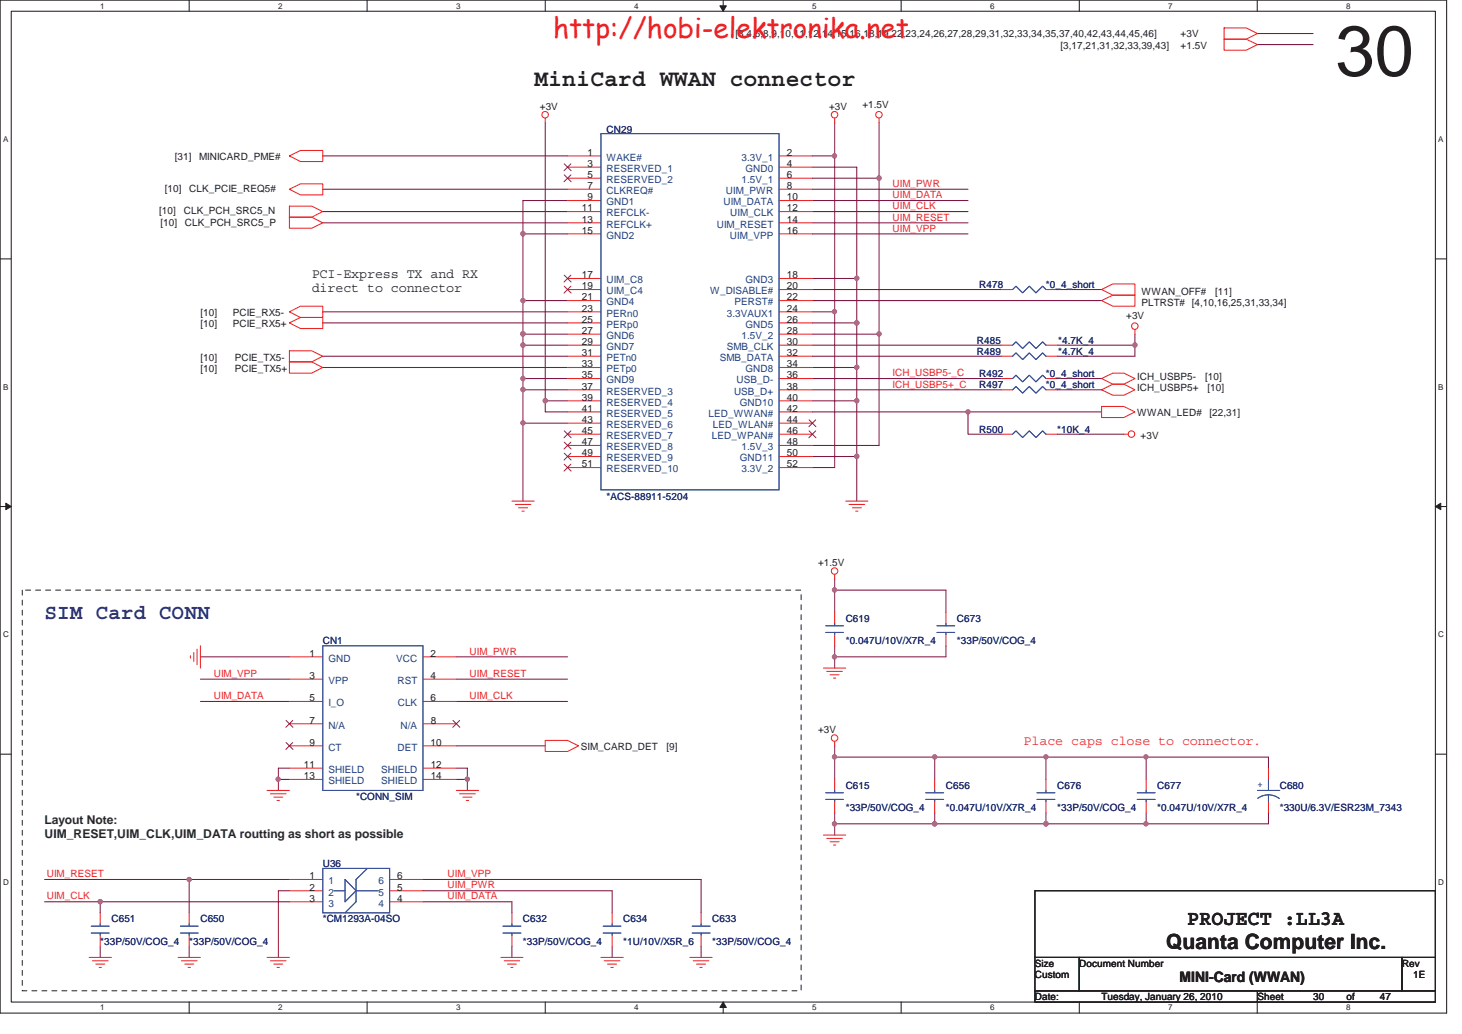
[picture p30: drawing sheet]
<svg xmlns="http://www.w3.org/2000/svg" width="297mm" height="210mm" viewBox="0 0 297 210" stroke-linecap="round" stroke-linejoin="round" font-family="sans-serif">
<defs><g id="words">
<text font-size="14.4" fill="#231f20" x="271.3" y="15.4">30</text>
<text font-size="5.6" fill="#ed2024" x="112.4" y="7.7">http://hobi-elektronika.net</text>
<text font-size="4.7" fill="#231f20" x="108.5" y="17.5">MiniCard WWAN connector</text>
<text font-size="4.3" fill="#2d2d72" x="9.1" y="125.6">SIM Card CONN</text>
<g font-size="4.3" fill="#231f20">
<text x="241.2" y="187.8">PROJECT :LL3A</text>
<text x="236.9" y="192.8">Quanta Computer Inc.</text>
</g>
<text font-size="2.9" fill="#231f20" x="239.6" y="199.4">MINI-Card (WWAN)</text>
<g font-size="2.7" fill="#231f20">
<text x="63.3" y="56.4">PCI-Express TX and RX</text>
<text x="63.3" y="59.3">direct to connector</text>
</g>
<text font-size="2.7" fill="#ec2426" x="208" y="151.4">Place caps close to connector.</text>
<g font-size="2.5" fill="#1d3f1e">
<text x="9.1" y="167.3">Layout Note:</text>
<text x="9.1" y="170.2">UIM_RESET,UIM_CLK,UIM_DATA routting as short as possible</text>
</g>
<g font-size="2" fill="#231f20">
<text x="149.4" y="7.6">[3,4,6,8,9,10,11,12,14,15,16,18,19,22,23,24,26,27,28,29,31,32,33,34,35,37,40,42,43,44,45,46]</text>
<text x="215.5" y="9.9">[3,17,21,31,32,33,39,43]</text>
<text x="239.9" y="9.9">+1.5V</text>
<text x="239.9" y="7.6">+3V</text>
<text x="109.7" y="22.3">+3V</text>
<text x="168.4" y="22.3">+3V</text>
<text x="175.2" y="21.8">+1.5V</text>
<text x="35.5" y="32.5">[31]</text>
<text x="40.5" y="32.5">MINICARD_PME#</text>
<text x="119.4" y="31.6">1</text>
<text x="119.4" y="33.9">3</text>
<text x="159.8" y="31.6">2</text>
<text x="159.8" y="33.9">4</text>
<text x="33.5" y="39">[10]</text>
<text x="38.4" y="39">CLK_PCIE_REQ5#</text>
<text x="119.4" y="36.1">5</text>
<text x="119.4" y="38.4">7</text>
<text x="119.4" y="40.7">9</text>
<text x="159.8" y="36.1">6</text>
<text x="159.8" y="40.7">10</text>
<text x="159.8" y="38.4">8</text>
<text x="32.3" y="43.5">[10]</text>
<text x="32.6" y="45.8">[10]</text>
<text x="37.3" y="43.5">CLK_PCH_SRC5_N</text>
<text x="37.5" y="45.8">CLK_PCH_SRC5_P</text>
<text x="118.2" y="42.9">11</text>
<text x="118.2" y="45.2">13</text>
<text x="118.2" y="47.5">15</text>
<text x="159.8" y="42.9">12</text>
<text x="159.8" y="47.5">16</text>
<text x="159.8" y="45.2">14</text>
<text x="118.2" y="56.5">17</text>
<text x="118.2" y="58.8">19</text>
<text x="159.8" y="58.8">20</text>
<text x="159.8" y="56.5">18</text>
<text x="231.9" y="59.8">WWAN_OFF#</text>
<text x="246.9" y="59.8">[11]</text>
<text x="40.7" y="64.1">[10]</text>
<text x="47.3" y="64.1">PCIE_RX5-</text>
<text x="118.2" y="61">21</text>
<text x="118.2" y="63.3">23</text>
<text x="118.2" y="65.5">25</text>
<text x="159.8" y="65.5">26</text>
<text x="159.8" y="61">22</text>
<text x="159.8" y="63.3">24</text>
<text x="228.8" y="64.8">+3V</text>
<text x="231.9" y="62.1">PLTRST# [4,10,16,25,31,33,34]</text>
<text x="40.7" y="66.4">[10]</text>
<text x="47.3" y="66.4">PCIE_RX5+</text>
<text x="118.2" y="67.8">27</text>
<text x="118.2" y="70.1">29</text>
<text x="159.8" y="67.8">28</text>
<text x="159.8" y="70.1">30</text>
<text x="40.7" y="75.6">[10]</text>
<text x="40.7" y="73.4">[10]</text>
<text x="47.7" y="75.6">PCIE_TX5+</text>
<text x="47.7" y="73.4">PCIE_TX5-</text>
<text x="118.2" y="72.3">31</text>
<text x="118.2" y="74.6">33</text>
<text x="118.2" y="76.8">35</text>
<text x="159.8" y="72.3">32</text>
<text x="159.8" y="74.6">34</text>
<text x="159.8" y="76.8">36</text>
<text x="231.1" y="77.2">ICH_USBP5-</text>
<text x="244.9" y="77.2">[10]</text>
<text x="118.2" y="79.1">37</text>
<text x="118.2" y="81.4">39</text>
<text x="118.2" y="83.6">41</text>
<text x="159.8" y="81.4">40</text>
<text x="159.8" y="79.1">38</text>
<text x="159.8" y="83.6">42</text>
<text x="231.1" y="79.5">ICH_USBP5+</text>
<text x="245.3" y="79.5">[10]</text>
<text x="118.2" y="85.9">43</text>
<text x="118.2" y="88.1">45</text>
<text x="159.8" y="88.1">46</text>
<text x="159.8" y="85.9">44</text>
<text x="231.1" y="84.5">WWAN_LED#</text>
<text x="231.7" y="89.2">+3V</text>
<text x="245.7" y="84.5">[22,31]</text>
<text x="118.2" y="90.4">47</text>
<text x="118.2" y="92.7">49</text>
<text x="118.2" y="94.9">51</text>
<text x="159.8" y="92.7">50</text>
<text x="159.8" y="90.4">48</text>
<text x="159.8" y="94.9">52</text>
<text x="166.2" y="115">+1.5V</text>
<text x="62.9" y="133.3">1</text>
<text x="62.9" y="137.9">3</text>
<text x="87.5" y="133.3">2</text>
<text x="87.5" y="137.9">4</text>
<text x="62.9" y="142.4">5</text>
<text x="87.5" y="142.4">6</text>
<text x="62.9" y="146.9">7</text>
<text x="87.5" y="146.9">8</text>
<text x="166.2" y="148.9">+3V</text>
<text x="61.7" y="156">11</text>
<text x="62.9" y="151.4">9</text>
<text x="87.5" y="151.4">10</text>
<text x="87.5" y="156">12</text>
<text x="118" y="152.3">SIM_CARD_DET</text>
<text x="135.4" y="152.3">[9]</text>
<text x="61.7" y="158.2">13</text>
<text x="87.5" y="158.2">14</text>
<text x="62.9" y="178.6">1</text>
<text x="80.7" y="178.6">6</text>
<text x="62.9" y="180.8">2</text>
<text x="62.9" y="183.1">3</text>
<text x="80.7" y="183.1">4</text>
<text x="80.7" y="180.8">5</text>
<text x="210.3" y="196.3">Size</text>
<text x="219.3" y="196.3">Document Number</text>
<text x="284.9" y="196.3">Rev</text>
<text x="210.3" y="198.6">Custom</text>
<text x="210.3" y="203.1">Date:</text>
<text x="223.8" y="203.1">Tuesday, January 26, 2010</text>
<text x="255.5" y="203.1">Sheet</text>
<text x="266.8" y="203.1">30</text>
<text x="273.6" y="203.1">of</text>
<text x="280.3" y="203.1">47</text>
<text x="287.1" y="198.6">1E</text>
</g>
<g font-size="2" fill="#2d2d72">
<text x="123.2" y="27">CN29</text>
<text x="199" y="58.5">R478</text>
<text x="212.5" y="58.5">*0_4_short</text>
<text x="198.5" y="69.8">R485</text>
<text x="215" y="69.8">*4.7K_4</text>
<text x="198.5" y="72">R489</text>
<text x="199" y="76.5">R492</text>
<text x="212.5" y="76.5">*0_4_short</text>
<text x="215" y="72">*4.7K_4</text>
<text x="199" y="78.8">R497</text>
<text x="212.5" y="78.8">*0_4_short</text>
<text x="199" y="87.8">R500</text>
<text x="214.8" y="87.8">*10K_4</text>
<text x="123.2" y="101.6">*ACS-88911-5204</text>
<text x="65.6" y="130.8">CN1</text>
<text x="171.8" y="126.3">C619</text>
<text x="171.8" y="130.8">*0.047U/10V/X7R_4</text>
<text x="194.4" y="126.3">C673</text>
<text x="194.4" y="130.8">*33P/50V/COG_4</text>
<text x="171.8" y="160.2">C615</text>
<text x="192.2" y="160.2">C656</text>
<text x="214.8" y="160.2">C676</text>
<text x="235.1" y="160.2">C677</text>
<text x="260" y="160.2">C680</text>
<text x="72.3" y="162.4">*CONN_SIM</text>
<text x="171.8" y="164.7">*33P/50V/COG_4</text>
<text x="192.2" y="164.7">*0.047U/10V/X7R_4</text>
<text x="214.8" y="164.7">*33P/50V/COG_4</text>
<text x="235.1" y="164.7">*0.047U/10V/X7R_4</text>
<text x="260" y="164.7">*330U/6.3V/ESR23M_7343</text>
<text x="65.6" y="176">U36</text>
<text x="20.4" y="191.8">*33P/50V/COG_4</text>
<text x="22.6" y="187.3">C651</text>
<text x="38.4" y="191.8">*33P/50V/COG_4</text>
<text x="40.7" y="187.3">C650</text>
<text x="65.6" y="187.3">*CM1293A-04SO</text>
<text x="106.3" y="187.3">C632</text>
<text x="106.3" y="191.8">*33P/50V/COG_4</text>
<text x="126.6" y="187.3">C634</text>
<text x="126.6" y="191.8">*1U/10V/X5R_6</text>
<text x="144.7" y="187.3">C633</text>
<text x="144.7" y="191.8">*33P/50V/COG_4</text>
</g>
<g font-size="2" fill="#1d437e">
<text x="123.2" y="32.6">WAKE#</text>
<text x="123.2" y="34.9">RESERVED_1</text>
<text x="150.7" y="32.6">3.3V_1</text>
<text x="151.5" y="34.9">GND0</text>
<text x="123.2" y="37.2">RESERVED_2</text>
<text x="123.2" y="39.4">CLKREQ#</text>
<text x="123.2" y="41.7">GND1</text>
<text x="147" y="41.7">UIM_DATA</text>
<text x="147.5" y="39.4">UIM_PWR</text>
<text x="150.7" y="37.2">1.5V_1</text>
<text x="123.2" y="43.9">REFCLK-</text>
<text x="123.2" y="46.2">REFCLK+</text>
<text x="145.6" y="46.2">UIM_RESET</text>
<text x="148.4" y="43.9">UIM_CLK</text>
<text x="123.2" y="48.5">GND2</text>
<text x="148.3" y="48.5">UIM_VPP</text>
<text x="123.2" y="57.5">UIM_C8</text>
<text x="123.2" y="59.8">UIM_C4</text>
<text x="144.3" y="59.8">W_DISABLE#</text>
<text x="151.5" y="57.5">GND3</text>
<text x="123.2" y="62">GND4</text>
<text x="123.2" y="64.3">PERn0</text>
<text x="147.7" y="64.3">3.3VAUX1</text>
<text x="149.3" y="62">PERST#</text>
<text x="123.2" y="66.5">PERp0</text>
<text x="123.2" y="68.8">GND6</text>
<text x="123.2" y="71.1">GND7</text>
<text x="147.7" y="71.1">SMB_CLK</text>
<text x="150.7" y="68.8">1.5V_2</text>
<text x="151.5" y="66.5">GND5</text>
<text x="123.2" y="73.3">PETn0</text>
<text x="123.2" y="75.6">PETp0</text>
<text x="123.2" y="77.8">GND9</text>
<text x="146.3" y="73.3">SMB_DATA</text>
<text x="149.6" y="77.8">USB_D-</text>
<text x="151.5" y="75.6">GND8</text>
<text x="123.2" y="80.1">RESERVED_3</text>
<text x="123.2" y="82.4">RESERVED_4</text>
<text x="149.1" y="80.1">USB_D+</text>
<text x="150.3" y="82.4">GND10</text>
<text x="123.2" y="84.6">RESERVED_5</text>
<text x="123.2" y="86.9">RESERVED_6</text>
<text x="123.2" y="89.2">RESERVED_7</text>
<text x="144" y="84.6">LED_WWAN#</text>
<text x="144.6" y="89.2">LED_WPAN#</text>
<text x="144.9" y="86.9">LED_WLAN#</text>
<text x="123.2" y="91.4">RESERVED_8</text>
<text x="123.2" y="93.7">RESERVED_9</text>
<text x="123.2" y="95.9">RESERVED_10</text>
<text x="150.3" y="93.7">GND11</text>
<text x="150.7" y="91.4">1.5V_3</text>
<text x="150.7" y="95.9">3.3V_2</text>
<text x="66.7" y="134.4">GND</text>
<text x="80.5" y="134.4">VCC</text>
<text x="66.7" y="138.9">VPP</text>
<text x="66.7" y="143.4">I_O</text>
<text x="80.8" y="138.9">RST</text>
<text x="80.8" y="143.4">CLK</text>
<text x="66.7" y="148">N/A</text>
<text x="81.4" y="148">N/A</text>
<text x="66.7" y="152.4">CT</text>
<text x="80.8" y="152.4">DET</text>
<text x="66.7" y="159.3">SHIELD</text>
<text x="66.7" y="157">SHIELD</text>
<text x="77.5" y="159.3">SHIELD</text>
<text x="77.5" y="157">SHIELD</text>
<text x="66.7" y="179.6">1</text>
<text x="76.9" y="179.6">6</text>
<text x="66.7" y="181.9">2</text>
<text x="66.7" y="184.1">3</text>
<text x="76.9" y="184.1">4</text>
<text x="76.9" y="181.9">5</text>
</g>
<g font-size="2" fill="#ec2426">
<text x="181.4" y="38">UIM_PWR</text>
<text x="181.4" y="40.3">UIM_DATA</text>
<text x="181.4" y="44.8">UIM_RESET</text>
<text x="181.4" y="42.5">UIM_CLK</text>
<text x="181.4" y="47">UIM_VPP</text>
<text x="181.4" y="76.4">ICH_USBP5-_C</text>
<text x="181.4" y="78.7">ICH_USBP5+_C</text>
<text x="43.4" y="137.5">UIM_VPP</text>
<text x="95.4" y="132.9">UIM_PWR</text>
<text x="95.4" y="137.5">UIM_RESET</text>
<text x="43.4" y="142">UIM_DATA</text>
<text x="95.4" y="142">UIM_CLK</text>
<text x="9.5" y="178.1">UIM_RESET</text>
<text x="90.9" y="178.1">UIM_VPP</text>
<text x="9.5" y="182.7">UIM_CLK</text>
<text x="90.9" y="182.7">UIM_DATA</text>
<text x="90.9" y="180.4">UIM_PWR</text>
</g>
<text font-size="2" fill="#3a53a4" x="255.5" y="159.8">+</text>
<g font-size="1.6" fill="#231f20">
<text x="20.4" y="1.7">1</text>
<text x="56.5" y="1.7">2</text>
<text x="92.7" y="1.7">3</text>
<text x="128.9" y="1.7">4</text>
<text x="165" y="1.7">5</text>
<text x="201.2" y="1.7">6</text>
<text x="237.4" y="1.7">7</text>
<text x="273.5" y="1.7">8</text>
<text x=".6" y="28.9">A</text>
<text x="292.2" y="28.9">A</text>
<text x=".6" y="79.2">B</text>
<text x="292.2" y="79.2">B</text>
<text x=".6" y="129.5">C</text>
<text x="292.2" y="129.5">C</text>
<text x=".6" y="179.7">D</text>
<text x="292.2" y="179.7">D</text>
<text x="20.4" y="205.2">1</text>
<text x="56.5" y="205.2">2</text>
<text x="92.7" y="205.2">3</text>
<text x="128.9" y="205.2">4</text>
<text x="165" y="205.2">5</text>
<text x="201.2" y="205.2">6</text>
<text x="237.4" y="205.2">7</text>
<text x="273.5" y="205.2">8</text>
</g>
</g></defs>
<path d="M0 0h293.9v205.7h-293.9zM2.3 2.3h289.3v201.2h-289.3z" fill="none" stroke="#231f20" stroke-width=".21"/>
<g fill="#fff">
<path d="M20.4 .3h.8v1.8h-.8z"/>
<path d="M20.4 203.7h.8v1.9h-.8z"/>
</g>
<path d="M38.4 0v2.3M38.4 203.5v2.2" fill="none" stroke="#231f20" stroke-width=".21"/>
<g fill="#fff">
<path d="M56.5 .3h.9v1.8h-.9z"/>
<path d="M56.5 203.7h.9v1.9h-.9z"/>
</g>
<path d="M74.6 0v2.3M74.6 203.5v2.2" fill="none" stroke="#231f20" stroke-width=".21"/>
<g fill="#fff">
<path d="M92.7 .3h.9v1.8h-.9z"/>
<path d="M92.7 203.7h.9v1.9h-.9z"/>
</g>
<path d="M110.8 0v2.3M110.8 203.5v2.2" fill="none" stroke="#231f20" stroke-width=".21"/>
<g fill="#fff">
<path d="M128.9 .3h.8v1.8h-.8z"/>
<path d="M128.9 203.7h.8v1.9h-.8z"/>
</g>
<path d="M146.9 0v2.3M146.9 203.5v2.2" fill="none" stroke="#231f20" stroke-width=".21"/>
<path d="M146.3 1.2h1.3l-.7 1.1z" fill="#231f20"/>
<path d="M146.3 1.2h1.3l-.7 1.1z" fill="none" stroke="#231f20" stroke-width=".2"/>
<path d="M146.9 203.5l.7 1.1h-1.3z" fill="#231f20"/>
<path d="M146.9 203.5l.7 1.1h-1.3z" fill="none" stroke="#231f20" stroke-width=".2"/>
<g fill="#fff">
<path d="M165 .3h.9v1.8h-.9z"/>
<path d="M165 203.7h.9v1.9h-.9z"/>
</g>
<path d="M183.1 0v2.3M183.1 203.5v2.2" fill="none" stroke="#231f20" stroke-width=".21"/>
<g fill="#fff">
<path d="M201.2 .3h.9v1.8h-.9z"/>
<path d="M201.2 203.7h.9v1.9h-.9z"/>
</g>
<path d="M219.3 0v2.3M219.3 203.5v2.2" fill="none" stroke="#231f20" stroke-width=".21"/>
<g fill="#fff">
<path d="M237.4 .3h.8v1.8h-.8z"/>
<path d="M237.4 203.7h.8v1.9h-.8z"/>
</g>
<path d="M255.4 0v2.3M255.4 203.5v2.2" fill="none" stroke="#231f20" stroke-width=".21"/>
<g fill="#fff">
<path d="M273.5 .3h.9v1.8h-.9z"/>
<path d="M273.5 203.7h.9v1.9h-.9z"/>
<path d="M.6 27.4h1.1v1.8h-1.1z"/>
<path d="M292.2 27.4h1.1v1.8h-1.1z"/>
<path d="M.6 77.7h1.1v1.8h-1.1z"/>
<path d="M292.2 77.7h1.1v1.8h-1.1z"/>
</g>
<path d="M0 52.6h2.3M291.6 52.6h2.3" fill="none" stroke="#231f20" stroke-width=".21"/>
<g fill="#fff">
<path d="M.6 128h1.2v1.8h-1.2z"/>
<path d="M292.2 128h1.2v1.8h-1.2z"/>
</g>
<path d="M0 102.9h2.3M291.6 102.9h2.3" fill="none" stroke="#231f20" stroke-width=".21"/>
<path d="M1.2 102.2l1.1 .7-1.1 .6z" fill="#231f20"/>
<path d="M1.2 102.2l1.1 .7-1.1 .6z" fill="none" stroke="#231f20" stroke-width=".2"/>
<path d="M291.6 102.9l1.1-.7v1.3z" fill="#231f20"/>
<path d="M291.6 102.9l1.1-.7v1.3z" fill="none" stroke="#231f20" stroke-width=".2"/>
<g fill="#fff">
<path d="M.6 178.3h1.2v1.8h-1.2z"/>
<path d="M292.2 178.3h1.2v1.8h-1.2z"/>
</g>
<path d="M0 153.2h2.3M291.6 153.2h2.3" fill="none" stroke="#231f20" stroke-width=".21"/>
<path d="M165.1 33.9h9v31.7M165.1 63.3h4.5M165.1 95h4.5M174.1 92.7v9.1" fill="none" stroke="#7f1542" stroke-width=".21"/>
<circle cx="174.1" cy="65.6" r=".43" fill="#b8529f"/>
<circle cx="174.1" cy="65.6" r=".43" fill="none" stroke="#b8529f" stroke-width=".21"/>
<circle cx="174.1" cy="56.5" r=".43" fill="#b8529f"/>
<circle cx="174.1" cy="56.5" r=".43" fill="none" stroke="#b8529f" stroke-width=".21"/>
<path d="M174.1 65.6v9" fill="none" stroke="#7f1542" stroke-width=".21"/>
<circle cx="174.1" cy="65.6" r=".43" fill="#b8529f"/>
<circle cx="174.1" cy="65.6" r=".43" fill="none" stroke="#b8529f" stroke-width=".21"/>
<path d="M106.3 76.9h9" fill="none" stroke="#7f1542" stroke-width=".21"/>
<circle cx="106.3" cy="76.9" r=".43" fill="#b8529f"/>
<circle cx="106.3" cy="76.9" r=".43" fill="none" stroke="#b8529f" stroke-width=".21"/>
<path d="M106.3 70.1h9" fill="none" stroke="#7f1542" stroke-width=".21"/>
<circle cx="106.2" cy="70.1" r=".44" fill="#b8529f"/>
<circle cx="106.2" cy="70.1" r=".44" fill="none" stroke="#b8529f" stroke-width=".21"/>
<path d="M106.3 67.9h9M106.3 85.9v15.9" fill="none" stroke="#7f1542" stroke-width=".21"/>
<circle cx="106.3" cy="85.9" r=".43" fill="#b8529f"/>
<circle cx="106.3" cy="85.9" r=".43" fill="none" stroke="#b8529f" stroke-width=".21"/>
<path d="M115.3 61h-9v6.9" fill="none" stroke="#7f1542" stroke-width=".21"/>
<circle cx="106.3" cy="67.8" r=".43" fill="#b8529f"/>
<circle cx="106.3" cy="67.8" r=".43" fill="none" stroke="#b8529f" stroke-width=".21"/>
<circle cx="106.3" cy="61" r=".43" fill="#b8529f"/>
<circle cx="106.3" cy="61" r=".43" fill="none" stroke="#b8529f" stroke-width=".21"/>
<path d="M106.3 47.5h9" fill="none" stroke="#7f1542" stroke-width=".21"/>
<circle cx="106.2" cy="47.5" r=".44" fill="#b8529f"/>
<circle cx="106.2" cy="47.5" r=".44" fill="none" stroke="#b8529f" stroke-width=".21"/>
<path d="M106.3 40.7h9M106.3 47.5v13.5M169.6 63.3v31.7" fill="none" stroke="#7f1542" stroke-width=".21"/>
<circle cx="169.5" cy="63.3" r=".43" fill="#b8529f"/>
<circle cx="169.5" cy="63.3" r=".43" fill="none" stroke="#b8529f" stroke-width=".21"/>
<path d="M169.6 24.9v6.8" fill="none" stroke="#7f1542" stroke-width=".21"/>
<circle cx="169.5" cy="31.7" r=".43" fill="#b8529f"/>
<circle cx="169.5" cy="31.7" r=".43" fill="none" stroke="#b8529f" stroke-width=".21"/>
<path d="M165.1 36.2h13.5v31.7" fill="none" stroke="#7f1542" stroke-width=".21"/>
<circle cx="178.6" cy="67.8" r=".43" fill="#b8529f"/>
<circle cx="178.6" cy="67.8" r=".43" fill="none" stroke="#b8529f" stroke-width=".21"/>
<circle cx="178.6" cy="36.2" r=".44" fill="#b8529f"/>
<circle cx="178.6" cy="36.2" r=".44" fill="none" stroke="#b8529f" stroke-width=".21"/>
<g fill="none" stroke="#7f1542" stroke-width=".21">
<path d="M165.1 38.4h31.6M178.6 24.9v11.3M165.1 40.7h31.6M165.1 45.3h31.6M165.1 43h31.6M165.1 47.5h31.6M65.6 72.3h49.7M65.6 74.6h49.7M65.6 65.6h49.7M165.1 70.1h38.4M165.1 72.3h38.4M165.1 67.9h13.5v22.6h-13.5"/>
<path d="M174.1 81.4v11.3"/>
</g>
<circle cx="174.1" cy="92.7" r=".44" fill="#b8529f"/>
<circle cx="174.1" cy="92.7" r=".44" fill="none" stroke="#b8529f" stroke-width=".21"/>
<path d="M106.3 40.7v6.8M106.3 67.9v9" fill="none" stroke="#7f1542" stroke-width=".21"/>
<circle cx="106.3" cy="67.8" r=".43" fill="#b8529f"/>
<circle cx="106.3" cy="67.8" r=".43" fill="none" stroke="#b8529f" stroke-width=".21"/>
<path d="M65.6 31.7h49.7M65.6 38.4h49.7M165.1 31.7h4.5M165.1 56.6h9M65.6 63.3h49.7M106.3 79.2v6.7M165.1 65.6h9M165.1 74.6h9M110.8 83.6h4.5M165.1 92.7h9M189.9 167.3h-20.3v2.3" fill="none" stroke="#7f1542" stroke-width=".21"/>
<circle cx="189.9" cy="167.3" r=".43" fill="#b8529f"/>
<circle cx="189.9" cy="167.3" r=".43" fill="none" stroke="#b8529f" stroke-width=".21"/>
<circle cx="169.5" cy="167.3" r=".43" fill="#b8529f"/>
<circle cx="169.5" cy="167.3" r=".43" fill="none" stroke="#b8529f" stroke-width=".21"/>
<path d="M232.9 167.3h24.8" fill="none" stroke="#7f1542" stroke-width=".21"/>
<circle cx="232.8" cy="167.3" r=".43" fill="#b8529f"/>
<circle cx="232.8" cy="167.3" r=".43" fill="none" stroke="#b8529f" stroke-width=".21"/>
<path d="M189.9 167.3h22.6" fill="none" stroke="#7f1542" stroke-width=".21"/>
<circle cx="212.5" cy="167.3" r=".43" fill="#b8529f"/>
<circle cx="212.5" cy="167.3" r=".43" fill="none" stroke="#b8529f" stroke-width=".21"/>
<circle cx="189.9" cy="167.3" r=".43" fill="#b8529f"/>
<circle cx="189.9" cy="167.3" r=".43" fill="none" stroke="#b8529f" stroke-width=".21"/>
<path d="M169.6 153.8v4.5M189.9 153.8h22.6v4.5M212.5 153.8h20.4" fill="none" stroke="#7f1542" stroke-width=".21"/>
<circle cx="212.5" cy="153.7" r=".43" fill="#b8529f"/>
<circle cx="212.5" cy="153.7" r=".43" fill="none" stroke="#b8529f" stroke-width=".21"/>
<circle cx="189.9" cy="153.7" r=".43" fill="#b8529f"/>
<circle cx="189.9" cy="153.7" r=".43" fill="none" stroke="#b8529f" stroke-width=".21"/>
<path d="M169.6 151.5v2.3M189.9 153.8v4.5M257.7 153.8h-24.8v4.5M212.5 165.1v2.2" fill="none" stroke="#7f1542" stroke-width=".21"/>
<circle cx="232.8" cy="153.7" r=".43" fill="#b8529f"/>
<circle cx="232.8" cy="153.7" r=".43" fill="none" stroke="#b8529f" stroke-width=".21"/>
<path d="M169.6 153.8h20.3" fill="none" stroke="#7f1542" stroke-width=".21"/>
<circle cx="169.5" cy="153.7" r=".43" fill="#b8529f"/>
<circle cx="169.5" cy="153.7" r=".43" fill="none" stroke="#b8529f" stroke-width=".21"/>
<path d="M257.7 153.8v2.2M169.6 165.1v2.2M189.9 165.1v2.2M232.9 165.1v2.2h-20.4" fill="none" stroke="#7f1542" stroke-width=".21"/>
<circle cx="212.5" cy="167.3" r=".43" fill="#b8529f"/>
<circle cx="212.5" cy="167.3" r=".43" fill="none" stroke="#b8529f" stroke-width=".21"/>
<path d="M169.6 131.1v2.3h22.6" fill="none" stroke="#7f1542" stroke-width=".21"/>
<circle cx="169.5" cy="133.4" r=".43" fill="#b8529f"/>
<circle cx="169.5" cy="133.4" r=".43" fill="none" stroke="#b8529f" stroke-width=".21"/>
<path d="M169.6 117.6v2.2h22.6M192.2 131.1v2.3" fill="none" stroke="#7f1542" stroke-width=".21"/>
<circle cx="169.5" cy="119.8" r=".43" fill="#b8529f"/>
<circle cx="169.5" cy="119.8" r=".43" fill="none" stroke="#b8529f" stroke-width=".21"/>
<path d="M110.8 81.4v2.2M169.6 119.8v4.6M192.2 119.8v4.6M169.6 133.4v2.3" fill="none" stroke="#7f1542" stroke-width=".21"/>
<circle cx="110.8" cy="81.4" r=".44" fill="#b8529f"/>
<circle cx="110.8" cy="81.4" r=".44" fill="none" stroke="#b8529f" stroke-width=".21"/>
<path d="M196.7 83.6h27.1" fill="none" stroke="#7f1542" stroke-width=".21"/>
<circle cx="196.7" cy="83.6" r=".43" fill="#b8529f"/>
<circle cx="196.7" cy="83.6" r=".43" fill="none" stroke="#b8529f" stroke-width=".21"/>
<g fill="none" stroke="#7f1542" stroke-width=".21">
<path d="M110.8 24.9v56.5h4.5M169.6 31.7v31.6M65.6 45.3h49.7M65.6 43h49.7M165.1 58.8h38.4M214.8 58.8h9M165.1 61h58.7M165.1 76.9h38.4M165.1 79.2h38.4M214.8 79.2h9M214.8 76.9h9M106.3 85.9h9"/>
<path d="M165.1 81.4h9M165.1 83.6h31.6v4.6h6.8M214.8 88.2h13.5M257.7 165.1v2.2"/>
</g>
<circle cx="174.1" cy="81.4" r=".44" fill="#b8529f"/>
<circle cx="174.1" cy="81.4" r=".44" fill="none" stroke="#b8529f" stroke-width=".21"/>
<path d="M106.3 79.2h9" fill="none" stroke="#7f1542" stroke-width=".21"/>
<circle cx="106.3" cy="79.1" r=".43" fill="#b8529f"/>
<circle cx="106.3" cy="79.1" r=".43" fill="none" stroke="#b8529f" stroke-width=".21"/>
<path d="M255.5 9.1h11.3M255.5 6.8h11.3M106.3 76.9v2.3M214.8 70.1h15.8v2.2h-15.8" fill="none" stroke="#7f1542" stroke-width=".21"/>
<circle cx="230.6" cy="70.1" r=".44" fill="#b8529f"/>
<circle cx="230.6" cy="70.1" r=".44" fill="none" stroke="#b8529f" stroke-width=".21"/>
<path d="M174.1 74.6v6.8M230.6 67.9v2.2" fill="none" stroke="#7f1542" stroke-width=".21"/>
<circle cx="174.1" cy="74.6" r=".43" fill="#b8529f"/>
<circle cx="174.1" cy="74.6" r=".43" fill="none" stroke="#b8529f" stroke-width=".21"/>
<path d="M56.6 158.3h2.2M95 156v2.3h-2.3" fill="none" stroke="#7f1542" stroke-width=".21"/>
<circle cx="56.5" cy="158.2" r=".43" fill="#b8529f"/>
<circle cx="56.5" cy="158.2" r=".43" fill="none" stroke="#b8529f" stroke-width=".21"/>
<path d="M40.7 133.4h18.1M40.7 137.9h18.1M92.7 133.4h22.6M92.7 137.9h22.6M40.7 142.4h18.1M58.8 156h-2.2v4.5M92.7 142.4h22.6M92.7 156h2.3M92.7 151.5h18.1M95 158.3v2.2" fill="none" stroke="#7f1542" stroke-width=".21"/>
<circle cx="94.9" cy="158.2" r=".43" fill="#b8529f"/>
<circle cx="94.9" cy="158.2" r=".43" fill="none" stroke="#b8529f" stroke-width=".21"/>
<path d="M9.1 178.6h49.7M38.4 178.6v6.8M20.4 192.2v2.2M20.4 183.1v2.3" fill="none" stroke="#7f1542" stroke-width=".21"/>
<circle cx="38.4" cy="178.6" r=".43" fill="#b8529f"/>
<circle cx="38.4" cy="178.6" r=".43" fill="none" stroke="#b8529f" stroke-width=".21"/>
<path d="M20.4 183.1h38.4" fill="none" stroke="#7f1542" stroke-width=".21"/>
<circle cx="20.3" cy="183.1" r=".44" fill="#b8529f"/>
<circle cx="20.3" cy="183.1" r=".44" fill="none" stroke="#b8529f" stroke-width=".21"/>
<path d="M85.9 178.6h56.5v6.8M9.1 183.1h11.3M38.4 192.2v2.2M58.8 180.9h-2.2v13.5M85.9 180.9h38.5v4.5M85.9 183.1h18.1v2.3M104 192.2v2.2M124.4 192.2v2.2M142.4 192.2v2.2" fill="none" stroke="#7f1542" stroke-width=".21"/>
<g fill="none" stroke="#ec2426" stroke-width=".21">
<path d="M248.7 8h4.5l2.3 1.1-2.3 1.1h-4.5zM248.7 5.7h4.5l2.3 1.1-2.3 1.2h-4.5zM58.8 38.4l2.2-1.1h4.6v2.3h-4.6zM58.8 31.7l2.2-1.1h4.6v2.2h-4.6zM110.8 24v.9M115.3 31.7h6.8M115.3 33.9h6.8M115.3 36.2h6.8M115.3 38.4h6.8M158.3 31.7h6.8M158.3 33.9h6.8M158.3 36.2h6.8"/>
<path d="M158.3 38.4h6.8M169.6 24v.9M178.6 24v.9M58.8 41.9h4.5l2.3 1.1-2.3 1.1h-4.5zM58.8 44.1h4.5l2.3 1.2-2.3 1.1h-4.5zM115.3 58.8h6.8M115.3 40.7h6.8M115.3 43h6.8M115.3 45.3h6.8M115.3 47.5h6.8M115.3 56.6h6.8M158.3 58.8h6.8"/>
<path d="M158.3 40.7h6.8M158.3 43h6.8M158.3 45.3h6.8M158.3 47.5h6.8M158.3 56.6h6.8M203.5 58.8h2.2M212.5 58.8h2.3M223.8 58.8l2.3-1.1h4.5v2.2h-4.5zM58.8 73.5h4.5l2.3 1.1-2.3 1.2h-4.5zM58.8 71.2h4.5l2.3 1.1-2.3 1.2h-4.5zM58.8 65.6l2.2-1.1h4.6v2.2h-4.6zM58.8 63.3l2.2-1.1h4.6v2.3h-4.6z"/>
<path d="M115.3 79.2h6.8M115.3 70.1h6.8M115.3 72.3h6.8M115.3 61h6.8M115.3 63.3h6.8M115.3 65.6h6.8M115.3 67.9h6.8M115.3 74.6h6.8M115.3 76.9h6.8M158.3 79.2h6.8M158.3 70.1h6.8M158.3 72.3h6.8"/>
<path d="M158.3 61h6.8M158.3 63.3h6.8M158.3 65.6h6.8M158.3 67.9h6.8M158.3 74.6h6.8M158.3 76.9h6.8M203.5 79.2h2.2M203.5 70.1h2.2M203.5 72.3h2.2M203.5 76.9h2.2M212.5 79.2h2.3M212.5 70.1h2.3"/>
<path d="M212.5 72.3h2.3M212.5 76.9h2.3M223.8 61l2.3-1.1h4.5v2.3h-4.5zM223.8 76.9l2.3-1.1h2.2l2.3 1.1-2.3 1.1h-2.2zM223.8 79.2l2.3-1.2h2.2l2.3 1.2-2.3 1.1h-2.2zM230.6 66.9v1M115.3 88.2h6.8M115.3 81.4h6.8M115.3 83.6h6.8M115.3 85.9h6.8M115.3 90.5h6.8M115.3 92.7h6.8"/>
<path d="M115.3 95h6.8M158.3 88.2h6.8M158.3 81.4h6.8M158.3 83.6h6.8M158.3 85.9h6.8M158.3 90.5h6.8M158.3 92.7h6.8M158.3 95h6.8M203.5 88.2h2.2M212.5 88.2h2.3M223.8 82.5h4.5l2.3 1.1-2.3 1.2h-4.5zM228.3 88.2h.9"/>
<path d="M104 101.8h4.5M104.7 102.4h3.2M105.4 103.1h1.8M106 103.8h.5M169.6 116.7v.9M171.8 101.8h4.6M172.5 102.4h3.2M173.2 103.1h1.8M173.9 103.8h.4M38.7 133.2v.4M39.4 132.5v1.8M40 131.8v3.2"/>
<path d="M40.7 131.1v4.6M58.8 133.4h6.8M58.8 137.9h6.8M85.9 133.4h6.8M85.9 137.9h6.8M167.3 135.7h4.5M168 136.4h3.2M168.7 137h1.8M169.3 137.7h.5M169.6 124.4v2.2M169.6 128.9v2.2M192.2 124.4v2.2"/>
<path d="M192.2 128.9v2.2M58.8 142.4h6.8M58.8 147h6.8M58.8 151.5h6.8M58.8 158.3h6.8M58.8 156h6.8M85.9 142.4h6.8M85.9 147h6.8M85.9 151.5h6.8M85.9 158.3h6.8M85.9 156h6.8M110.8 150.4h4.5l2.3 1.1-2.3 1.1h-4.5z"/>
<path d="M169.6 158.3v2.2M169.6 150.6v.9M189.9 158.3v2.2M212.5 158.3v2.2M232.9 158.3v2.2M257.7 156v2.3M54.3 160.5h4.5M54.9 161.2h3.2M55.6 161.9h1.8M56.3 162.6h.5M58.8 178.6h6.8M79.2 178.6h6.7"/>
<path d="M92.7 160.5h4.5M93.4 161.2h3.2M94.1 161.9h1.8M94.7 162.6h.5M167.3 169.6h4.5M168 170.3h3.2M168.7 170.9h1.8M169.3 171.6h.5M169.6 162.8v2.3M189.9 162.8v2.3M212.5 162.8v2.3M232.9 162.8v2.3"/>
<path d="M257.7 162.8v2.3M18.1 194.4h4.5M18.8 195.1h3.2M19.5 195.8h1.8M20.1 196.5h.5M20.4 185.4v2.3M20.4 189.9v2.3M36.2 194.4h4.5M36.9 195.1h3.1M37.5 195.8h1.9M38.2 196.5h.5M38.4 185.4v2.3"/>
<path d="M38.4 189.9v2.3M54.3 194.4h4.5M54.9 195.1h3.2M55.6 195.8h1.8M56.3 196.5h.5M58.8 180.9h6.8M58.8 183.1h6.8M79.2 180.9h6.7M79.2 183.1h6.7M101.8 194.4h4.5M102.4 195.1h3.2M103.1 195.8h1.8"/>
<path d="M103.8 196.5h.4M104 185.4v2.3M104 189.9v2.3M122.1 194.4h4.5M122.8 195.1h3.1M123.4 195.8h1.9M124.1 196.5h.5M124.4 185.4v2.3M124.4 189.9v2.3M140.2 194.4h4.5M140.8 195.1h3.2M141.5 195.8h1.8"/>
<path d="M142.2 196.5h.5M142.4 185.4v2.3M142.4 189.9v2.3"/>
<circle cx="110.8" cy="23.3" r=".66"/>
<circle cx="169.6" cy="23.3" r=".66"/>
<circle cx="178.6" cy="23.3" r=".66"/>
<circle cx="230.6" cy="66.2" r=".66"/>
<circle cx="229.9" cy="88.2" r=".66"/>
<circle cx="169.6" cy="116" r=".66"/>
<circle cx="169.6" cy="149.9" r=".66"/>
</g>
<path d="M210.3 180.9h81.3v13.5h-81.3zM210.3 194.4h9v6.8h-9zM219.3 194.4h65.6v6.8h-65.6zM284.9 194.4h6.7v6.8h-6.7zM210.3 201.2h45.2v2.3h-45.2zM255.5 201.2h36.1v2.3h-36.1z" fill="none" stroke="#231f20" stroke-width=".21"/>
<path d="M4.5 119.8h158.3v81.4h-158.3z" fill="none" stroke="#231f20" stroke-width=".2" stroke-dasharray="1 1 1 1 1 1 1 1"/>
<g fill="none" stroke="#3a53a4" stroke-width=".21">
<path d="M122.1 27.1h36.2v72.4h-36.2zM205.7 58.8l.7-.7 1.4 1.4 1.3-1.4 1.4 1.4 1.3-1.4 .7 .7M205.7 79.2l.7-.7 1.4 1.3 1.3-1.3 1.4 1.3 1.3-1.3 .7 .7M205.7 76.9l.7-.7 1.4 1.4 1.3-1.4 1.4 1.4 1.3-1.4 .7 .7M205.7 70.1l.7-.7 1.4 1.4 1.3-1.4 1.4 1.4 1.3-1.4 .7 .7M205.7 72.3l.7-.6 1.4 1.3 1.3-1.3 1.4 1.3 1.3-1.3 .7 .6M205.7 88.2l.7-.7 1.4 1.4 1.3-1.4 1.4 1.4 1.3-1.4 .7 .7M65.6 131.1h20.3v29.4h-20.3zM167.8 127.1h3.6M167.8 128.4h3.6M169.6 126.6v.5M169.6 128.4v.5"/>
<path d="M190.4 127.1h3.6M190.4 128.4h3.6M192.2 128.4v.5M192.2 126.6v.5M257.7 158.3v2.2M65.6 176.4h13.6v9h-13.6zM70.1 178.6l2.2 2.3-2.2 2.2zM74.6 176.4l-2.3 2.2v4.5l-2.2 2.3M167.8 161h3.6M167.8 162.3h3.6M169.6 160.5v.5M169.6 162.3v.5"/>
<path d="M188.1 161h3.6M188.1 162.3h3.6M189.9 162.3v.5M189.9 160.5v.5M210.7 161h3.6M210.7 162.3h3.6M212.5 162.3v.5M212.5 160.5v.5M231.1 161h3.6M231.1 162.3h3.6M232.9 162.3v.5M232.9 160.5v.5"/>
<path d="M255.5 160.5h4.5M257.7 161.4l1.4 .3 .8 .5M257.7 161.4l-.9 .1-1.3 .6M257.7 161.4v1.4M18.5 188.1h3.7M18.5 189.5h3.7M20.4 187.7v.4M20.4 189.5v.4M36.7 189.5h3.6M36.7 188.1h3.6M38.4 187.7v.4M38.4 189.5v.4"/>
<path d="M67.9 180.9h2.2M72.3 180.9h4.6M102.2 188.1h3.6M102.2 189.5h3.6M104 187.7v.4M104 189.5v.4M122.6 189.5h3.5M122.6 188.1h3.5M124.4 187.7v.4M124.4 189.5v.4M140.6 188.1h3.7M140.6 189.5h3.7"/>
<path d="M142.4 187.7v.4M142.4 189.5v.4"/>
</g>
<g fill="none" stroke="#7f431c" stroke-width=".2">
<path d="M114.6 33.3l1.4 1.4M114.6 35.5l1.4 1.4M116 33.3l-1.4 1.4M116 35.5l-1.4 1.4M114.6 55.9l1.4 1.4M114.6 58.1l1.4 1.4M116 55.9l-1.4 1.4M116 58.1l-1.4 1.4M114.6 87.5l1.4 1.4M114.6 89.8l1.4 1.4M114.6 92l1.4 1.4M114.6 94.3l1.4 1.4"/>
<path d="M116 87.5l-1.4 1.4M116 89.8l-1.4 1.4M116 92l-1.4 1.4M116 94.3l-1.4 1.4M164.4 85.3l1.4 1.4M164.4 87.5l1.4 1.4M165.7 85.3l-1.4 1.4M165.7 87.5l-1.4 1.4M58.1 146.3l1.4 1.4M58.1 150.8l1.4 1.4M59.5 150.8l-1.4 1.4M59.5 146.3l-1.4 1.4"/>
<path d="M92 146.3l1.4 1.4M93.4 146.3l-1.4 1.4"/>
</g>
<circle cx="174.1" cy="65.6" r=".43" fill="#b8529f"/>
<circle cx="174.1" cy="65.6" r=".43" fill="none" stroke="#b8529f" stroke-width=".21"/>
<circle cx="174.1" cy="56.5" r=".43" fill="#b8529f"/>
<circle cx="174.1" cy="56.5" r=".43" fill="none" stroke="#b8529f" stroke-width=".21"/>
<circle cx="174.1" cy="65.6" r=".43" fill="#b8529f"/>
<circle cx="174.1" cy="65.6" r=".43" fill="none" stroke="#b8529f" stroke-width=".21"/>
<circle cx="106.3" cy="76.9" r=".43" fill="#b8529f"/>
<circle cx="106.3" cy="76.9" r=".43" fill="none" stroke="#b8529f" stroke-width=".21"/>
<circle cx="106.2" cy="70.1" r=".44" fill="#b8529f"/>
<circle cx="106.2" cy="70.1" r=".44" fill="none" stroke="#b8529f" stroke-width=".21"/>
<circle cx="106.3" cy="85.9" r=".43" fill="#b8529f"/>
<circle cx="106.3" cy="85.9" r=".43" fill="none" stroke="#b8529f" stroke-width=".21"/>
<circle cx="106.3" cy="67.8" r=".43" fill="#b8529f"/>
<circle cx="106.3" cy="67.8" r=".43" fill="none" stroke="#b8529f" stroke-width=".21"/>
<circle cx="106.3" cy="61" r=".43" fill="#b8529f"/>
<circle cx="106.3" cy="61" r=".43" fill="none" stroke="#b8529f" stroke-width=".21"/>
<circle cx="106.2" cy="47.5" r=".44" fill="#b8529f"/>
<circle cx="106.2" cy="47.5" r=".44" fill="none" stroke="#b8529f" stroke-width=".21"/>
<circle cx="169.5" cy="63.3" r=".43" fill="#b8529f"/>
<circle cx="169.5" cy="63.3" r=".43" fill="none" stroke="#b8529f" stroke-width=".21"/>
<circle cx="169.5" cy="31.7" r=".43" fill="#b8529f"/>
<circle cx="169.5" cy="31.7" r=".43" fill="none" stroke="#b8529f" stroke-width=".21"/>
<circle cx="178.6" cy="67.8" r=".43" fill="#b8529f"/>
<circle cx="178.6" cy="67.8" r=".43" fill="none" stroke="#b8529f" stroke-width=".21"/>
<circle cx="178.6" cy="36.2" r=".44" fill="#b8529f"/>
<circle cx="178.6" cy="36.2" r=".44" fill="none" stroke="#b8529f" stroke-width=".21"/>
<circle cx="174.1" cy="92.7" r=".44" fill="#b8529f"/>
<circle cx="174.1" cy="92.7" r=".44" fill="none" stroke="#b8529f" stroke-width=".21"/>
<circle cx="106.3" cy="67.8" r=".43" fill="#b8529f"/>
<circle cx="106.3" cy="67.8" r=".43" fill="none" stroke="#b8529f" stroke-width=".21"/>
<circle cx="189.9" cy="167.3" r=".43" fill="#b8529f"/>
<circle cx="189.9" cy="167.3" r=".43" fill="none" stroke="#b8529f" stroke-width=".21"/>
<circle cx="169.5" cy="167.3" r=".43" fill="#b8529f"/>
<circle cx="169.5" cy="167.3" r=".43" fill="none" stroke="#b8529f" stroke-width=".21"/>
<circle cx="232.8" cy="167.3" r=".43" fill="#b8529f"/>
<circle cx="232.8" cy="167.3" r=".43" fill="none" stroke="#b8529f" stroke-width=".21"/>
<circle cx="212.5" cy="167.3" r=".43" fill="#b8529f"/>
<circle cx="212.5" cy="167.3" r=".43" fill="none" stroke="#b8529f" stroke-width=".21"/>
<circle cx="189.9" cy="167.3" r=".43" fill="#b8529f"/>
<circle cx="189.9" cy="167.3" r=".43" fill="none" stroke="#b8529f" stroke-width=".21"/>
<circle cx="212.5" cy="153.7" r=".43" fill="#b8529f"/>
<circle cx="212.5" cy="153.7" r=".43" fill="none" stroke="#b8529f" stroke-width=".21"/>
<circle cx="189.9" cy="153.7" r=".43" fill="#b8529f"/>
<circle cx="189.9" cy="153.7" r=".43" fill="none" stroke="#b8529f" stroke-width=".21"/>
<circle cx="232.8" cy="153.7" r=".43" fill="#b8529f"/>
<circle cx="232.8" cy="153.7" r=".43" fill="none" stroke="#b8529f" stroke-width=".21"/>
<circle cx="169.5" cy="153.7" r=".43" fill="#b8529f"/>
<circle cx="169.5" cy="153.7" r=".43" fill="none" stroke="#b8529f" stroke-width=".21"/>
<circle cx="212.5" cy="167.3" r=".43" fill="#b8529f"/>
<circle cx="212.5" cy="167.3" r=".43" fill="none" stroke="#b8529f" stroke-width=".21"/>
<circle cx="169.5" cy="133.4" r=".43" fill="#b8529f"/>
<circle cx="169.5" cy="133.4" r=".43" fill="none" stroke="#b8529f" stroke-width=".21"/>
<circle cx="169.5" cy="119.8" r=".43" fill="#b8529f"/>
<circle cx="169.5" cy="119.8" r=".43" fill="none" stroke="#b8529f" stroke-width=".21"/>
<circle cx="110.8" cy="81.4" r=".44" fill="#b8529f"/>
<circle cx="110.8" cy="81.4" r=".44" fill="none" stroke="#b8529f" stroke-width=".21"/>
<circle cx="196.7" cy="83.6" r=".43" fill="#b8529f"/>
<circle cx="196.7" cy="83.6" r=".43" fill="none" stroke="#b8529f" stroke-width=".21"/>
<circle cx="174.1" cy="81.4" r=".44" fill="#b8529f"/>
<circle cx="174.1" cy="81.4" r=".44" fill="none" stroke="#b8529f" stroke-width=".21"/>
<circle cx="106.3" cy="79.1" r=".43" fill="#b8529f"/>
<circle cx="106.3" cy="79.1" r=".43" fill="none" stroke="#b8529f" stroke-width=".21"/>
<circle cx="230.6" cy="70.1" r=".44" fill="#b8529f"/>
<circle cx="230.6" cy="70.1" r=".44" fill="none" stroke="#b8529f" stroke-width=".21"/>
<circle cx="174.1" cy="74.6" r=".43" fill="#b8529f"/>
<circle cx="174.1" cy="74.6" r=".43" fill="none" stroke="#b8529f" stroke-width=".21"/>
<circle cx="56.5" cy="158.2" r=".43" fill="#b8529f"/>
<circle cx="56.5" cy="158.2" r=".43" fill="none" stroke="#b8529f" stroke-width=".21"/>
<circle cx="94.9" cy="158.2" r=".43" fill="#b8529f"/>
<circle cx="94.9" cy="158.2" r=".43" fill="none" stroke="#b8529f" stroke-width=".21"/>
<circle cx="38.4" cy="178.6" r=".43" fill="#b8529f"/>
<circle cx="38.4" cy="178.6" r=".43" fill="none" stroke="#b8529f" stroke-width=".21"/>
<circle cx="20.3" cy="183.1" r=".44" fill="#b8529f"/>
<circle cx="20.3" cy="183.1" r=".44" fill="none" stroke="#b8529f" stroke-width=".21"/>
<use href="#words"/>
</svg>
